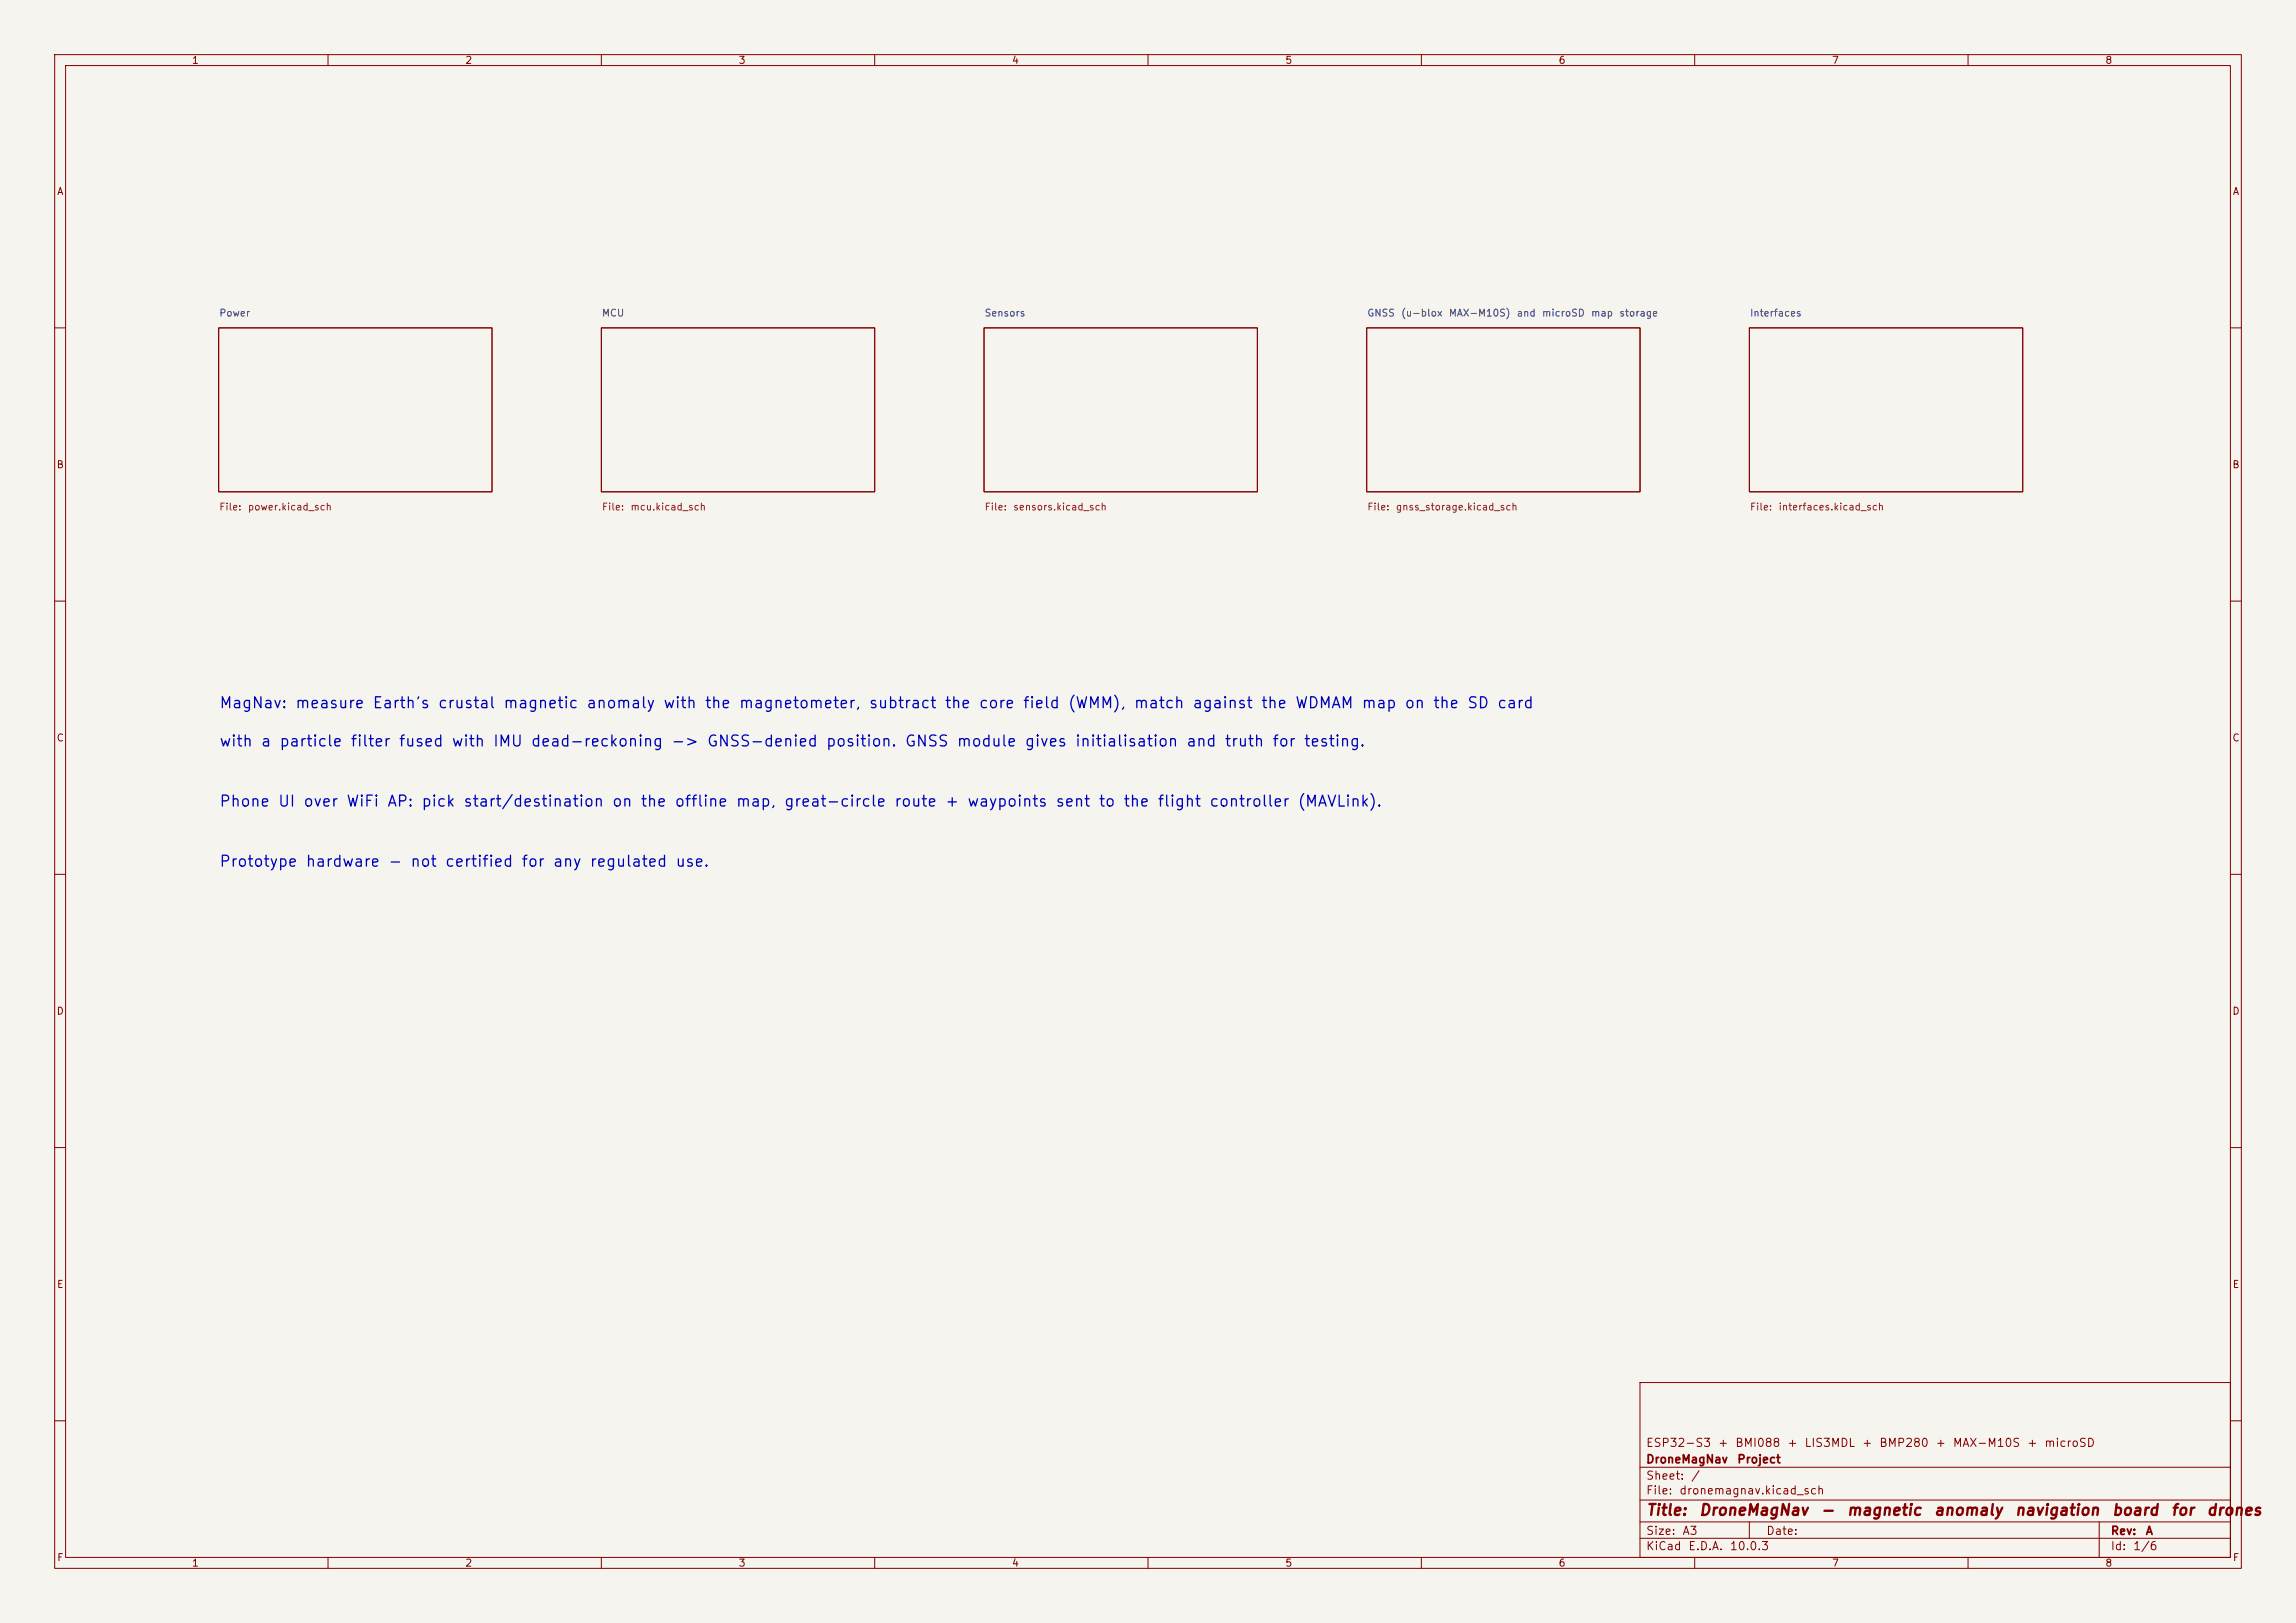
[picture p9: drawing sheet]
<svg xmlns="http://www.w3.org/2000/svg" width="420mm" height="297mm" viewBox="0 0 420 297" stroke-linecap="round" stroke-linejoin="round" font-family="sans-serif">
<defs><g id="words">
<g font-size="2" fill="#0000c2">
<text x="40" y="130.1">MagNav: measure Earth's crustal magnetic anomaly with the magnetometer, subtract the core field (WMM), match against the WDMAM map on the SD card</text>
<text x="40" y="137.1">with a particle filter fused with IMU dead-reckoning -&gt; GNSS-denied position. GNSS module gives initialisation and truth for testing.</text>
<text x="40" y="148.1">Phone UI over WiFi AP: pick start/destination on the offline map, great-circle route + waypoints sent to the flight controller (MAVLink).</text>
<text x="40" y="159.1">Prototype hardware - not certified for any regulated use.</text>
</g>
<g font-size="2" fill="#840000">
<text x="301" y="277.8">Title:</text>
<text x="310.7" y="277.8">DroneMagNav</text>
<text x="332.9" y="277.8">-</text>
<text x="337.7" y="277.8">magnetic</text>
<text x="353.6" y="277.8">anomaly</text>
<text x="368.4" y="277.8">navigation</text>
<text x="386.2" y="277.8">board</text>
<text x="397" y="277.8">for</text>
<text x="403.5" y="277.8">drones</text>
</g>
<g font-size="1.5" fill="#840000">
<text x="301" y="268.1">DroneMagNav</text>
<text x="301" y="265.1">ESP32-S3</text>
<text x="314.1" y="265.1">+</text>
<text x="317.3" y="265.1">BMI088</text>
<text x="317.7" y="268.1">Project</text>
<text x="326.8" y="265.1">+</text>
<text x="330" y="265.1">LIS3MDL</text>
<text x="340.5" y="265.1">+</text>
<text x="343.6" y="265.1">BMP280</text>
<text x="353.9" y="265.1">+</text>
<text x="357.1" y="265.1">MAX-M10S</text>
<text x="370.7" y="265.1">+</text>
<text x="373.8" y="265.1">microSD</text>
<text x="301" y="273.8">File:</text>
<text x="301" y="271.1">Sheet:</text>
<text x="307.1" y="273.8">dronemagnav.kicad_sch</text>
<text x="309.2" y="271.1">/</text>
<text x="301" y="281.2">Size:</text>
<text x="307.6" y="281.2">A3</text>
<text x="323" y="281.2">Date:</text>
<text x="386" y="281.2">Rev:</text>
<text x="392.4" y="281.2">A</text>
<text x="301" y="284">KiCad</text>
<text x="308.7" y="284">E.D.A.</text>
<text x="316.3" y="284">10.0.3</text>
<text x="386" y="284">Id:</text>
<text x="390.1" y="284">1/6</text>
</g>
<g font-size="1.3" fill="#840000">
<text x="35" y="12">1</text>
<text x="85" y="12">2</text>
<text x="135" y="12">3</text>
<text x="185" y="12">4</text>
<text x="235" y="12">5</text>
<text x="285" y="12">6</text>
<text x="335" y="12">7</text>
<text x="385" y="12">8</text>
<text x="10.3" y="36">A</text>
<text x="408.3" y="36">A</text>
<text x="10.3" y="86">B</text>
<text x="408.2" y="86">B</text>
<text x="10.3" y="136">C</text>
<text x="408.2" y="136">C</text>
<text x="10.3" y="186">D</text>
<text x="408.2" y="186">D</text>
<text x="10.3" y="236">E</text>
<text x="408.3" y="236">E</text>
<text x="10.3" y="286">F</text>
<text x="35" y="287">1</text>
<text x="85" y="287">2</text>
<text x="135" y="287">3</text>
<text x="185" y="287">4</text>
<text x="235" y="287">5</text>
<text x="285" y="287">6</text>
<text x="335" y="287">7</text>
<text x="385" y="287">8</text>
<text x="408.3" y="286">F</text>
</g>
<g font-size="1.3" fill="#006464">
<text x="40" y="58.2">Power</text>
<text x="110" y="58.2">MCU</text>
<text x="180" y="58.2">Sensors</text>
<text x="250" y="58.2">GNSS</text>
<text x="256.2" y="58.2">(u-blox</text>
<text x="264.9" y="58.2">MAX-M10S)</text>
<text x="277.3" y="58.2">and</text>
<text x="282" y="58.2">microSD</text>
<text x="290.9" y="58.2">map</text>
<text x="296.1" y="58.2">storage</text>
<text x="320" y="58.2">Interfaces</text>
</g>
<g font-size="1.3" fill="#725600">
<text x="40" y="93.7">File:</text>
<text x="45.2" y="93.7">power.kicad_sch</text>
<text x="110" y="93.7">File:</text>
<text x="115.2" y="93.7">mcu.kicad_sch</text>
<text x="180" y="93.7">File:</text>
<text x="185.2" y="93.7">sensors.kicad_sch</text>
<text x="250" y="93.7">File:</text>
<text x="255.2" y="93.7">gnss_storage.kicad_sch</text>
<text x="320" y="93.7">File:</text>
<text x="325.2" y="93.7">interfaces.kicad_sch</text>
</g>
</g></defs>
<path d="M0 0h420v297h-420z" fill="#f5f4ef" stroke="#f5f4ef" stroke-width=".18"/>
<g fill="none" stroke="#840000" stroke-width=".18">
<path d="M10 10h400v277h-400zM12 12h396v273h-396zM60 10v2M110 10v2M160 10v2M210 10v2M260 10v2M310 10v2M360 10v2M40 60h50v30h-50zM110 60h50v30h-50zM180 60h50v30h-50z"/>
<path d="M250 60h50v30h-50zM320 60h50v30h-50zM10 60h2M408 60h2M10 110h2M408 110h2M10 160h2M408 160h2M10 210h2M408 210h2M300 253h108v32h-108zM10 260h2"/>
<path d="M300 278.5h108M300 274.5h108M300 268.5h108M320 278.5v3M384 278.5v6.5M408 260h2M60 285v2M110 285v2M160 285v2M210 285v2M260 285v2M300 281.5h108"/>
<path d="M310 285v2M360 285v2"/>
</g>
<use href="#words"/>
</svg>
